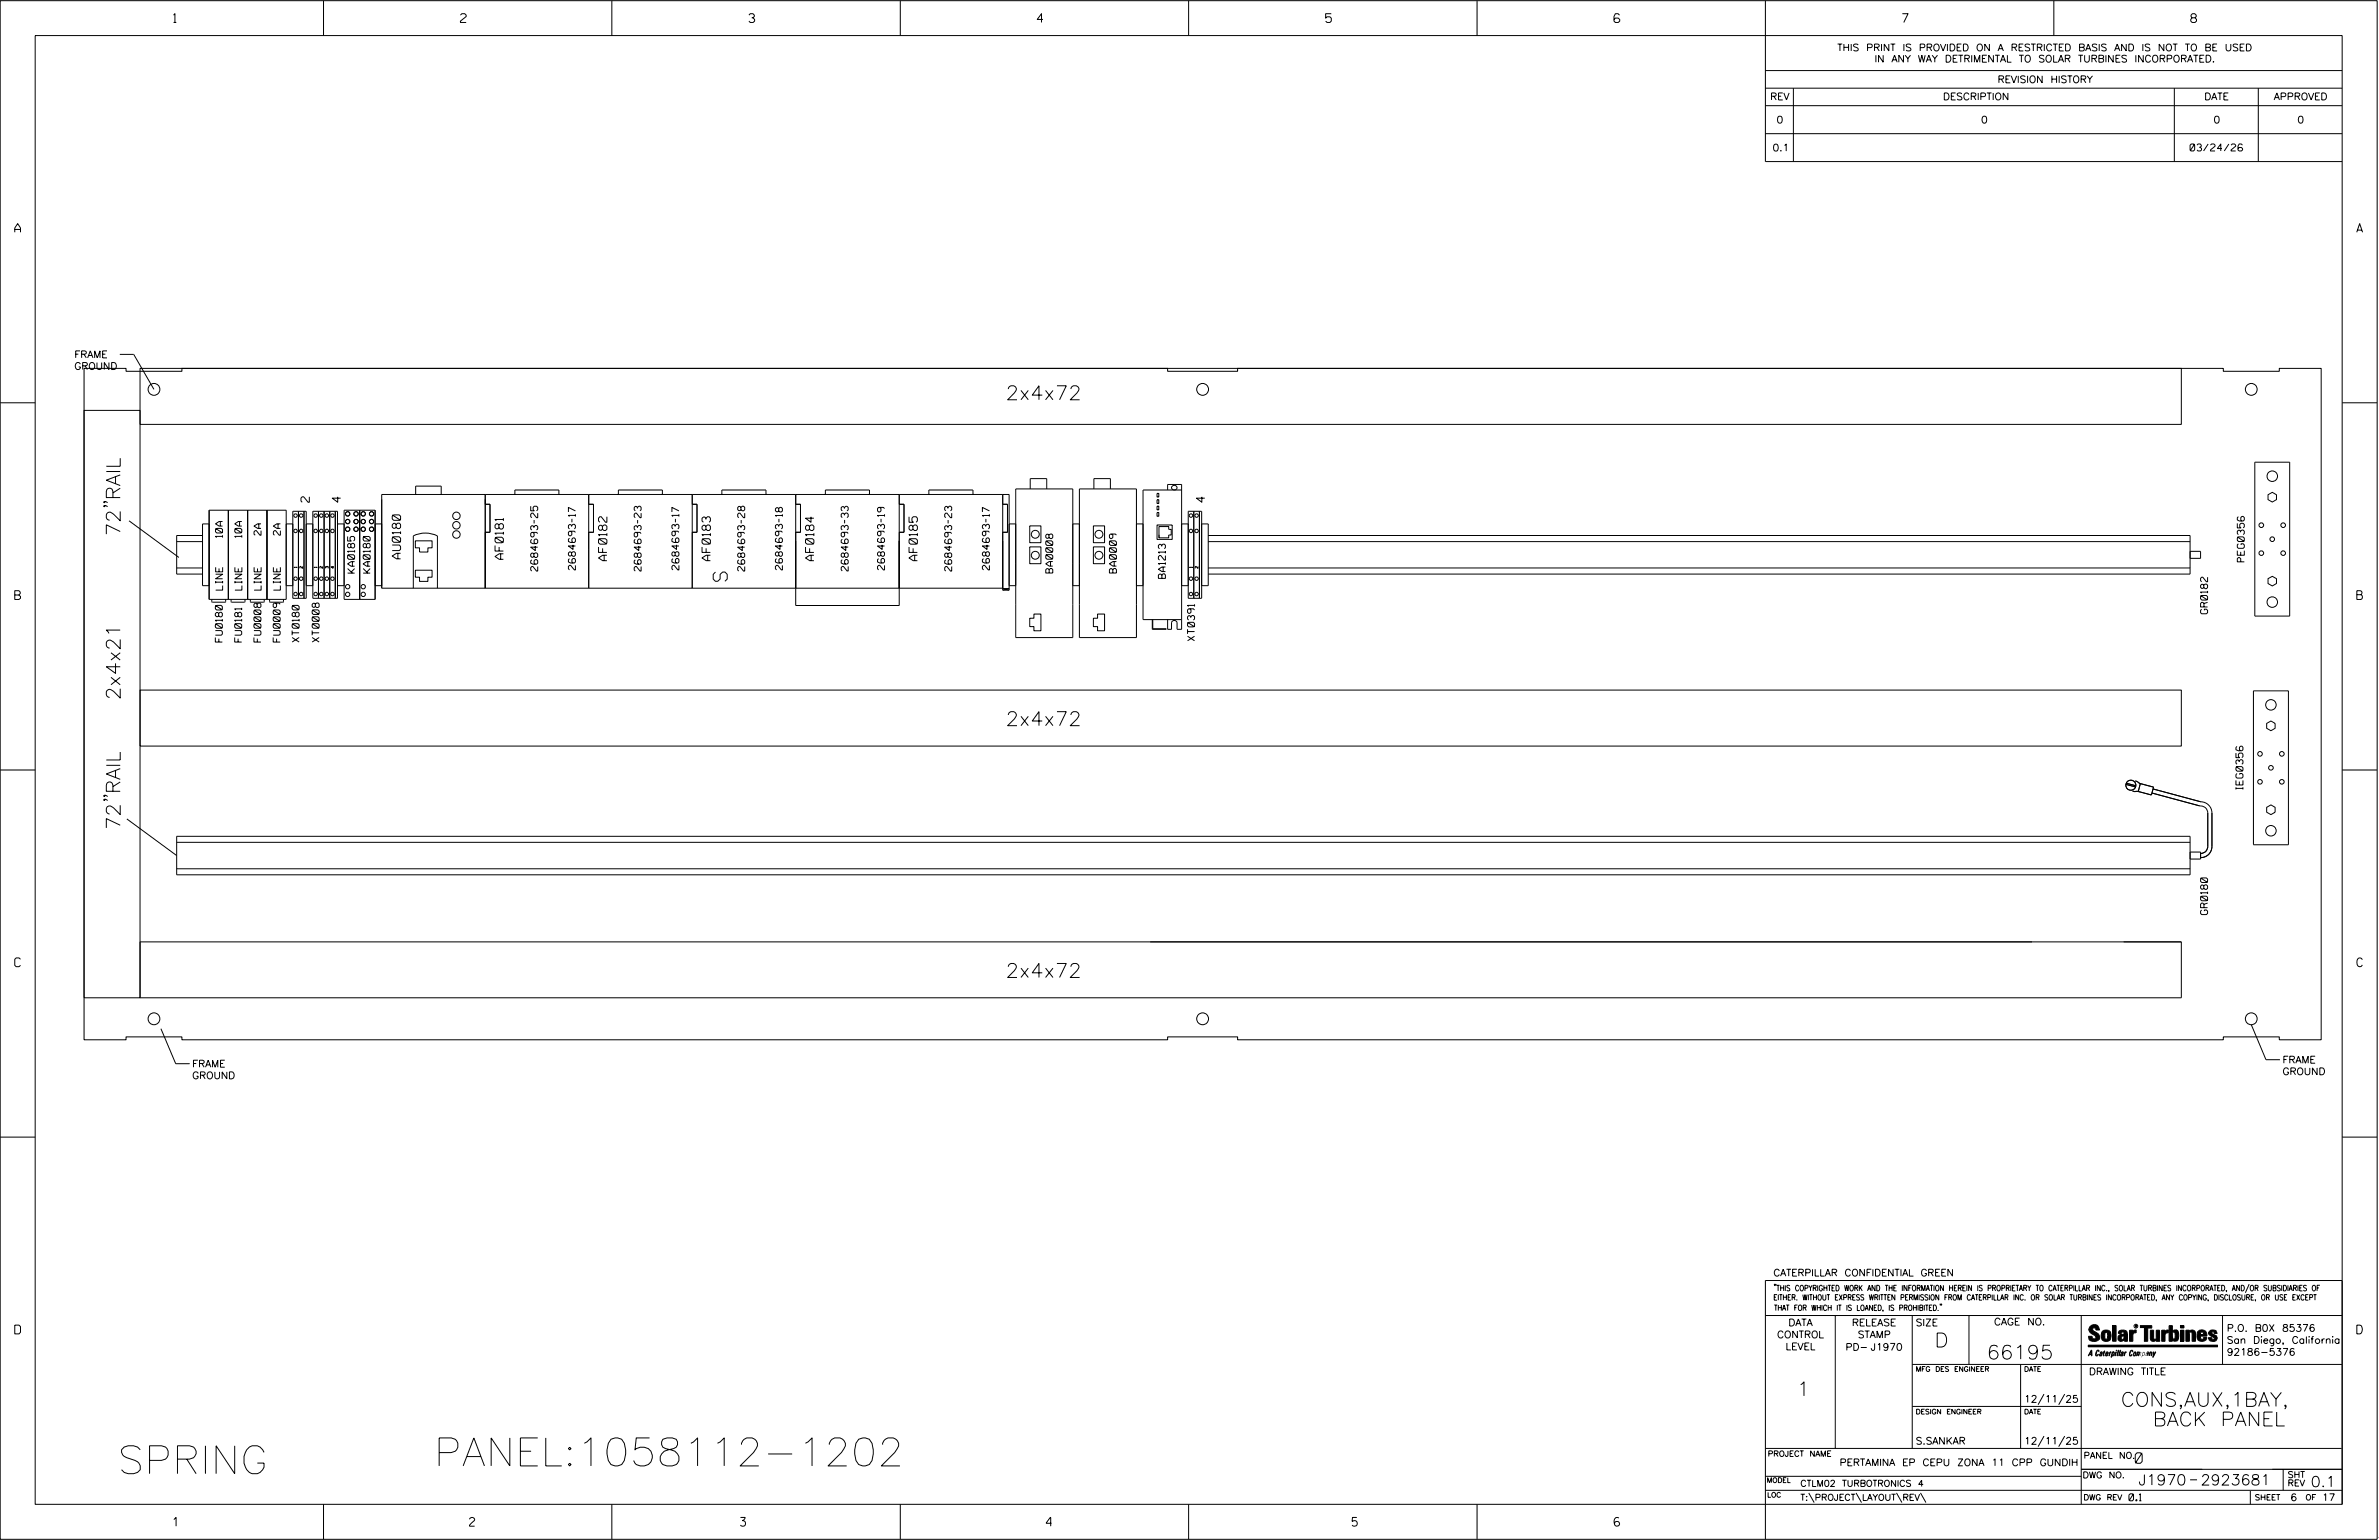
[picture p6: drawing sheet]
<svg xmlns="http://www.w3.org/2000/svg" width="864mm" height="559mm" viewBox="0 0 864 559" stroke-linecap="round" stroke-linejoin="round" font-family="sans-serif">
<defs><g id="words">
<g font-size="10.2">
<text x="157.5" y="531.9">PANEL:1058112-1202</text>
<text x="42.7" y="534.8">SPRING</text>
</g>
<g font-size="5.1">
<text x="365.1" y="145.1">2x4x72</text>
<text x="43.7" y="194.6" transform="rotate(-90 43.7 194.6)">72&quot;RAIL</text>
<text x="264" y="210.9" transform="rotate(-90 264 210.9)">S</text>
<text x="43.7" y="254" transform="rotate(-90 43.7 254)">2x4x21</text>
<text x="365.1" y="263.3">2x4x72</text>
<text x="43.7" y="301.1" transform="rotate(-90 43.7 301.1)">72&quot;RAIL</text>
<text x="365.1" y="354.7">2x4x72</text>
<text x="702.3" y="488.8">D</text>
<text x="721.2" y="493.2">66195</text>
<text x="652.2" y="506.5">1</text>
<text x="769.9" y="510.3">CONS,AUX,1BAY,</text>
<text x="778.5" y="517.4">BACK PANEL</text>
</g>
<g font-size="3.8">
<text x="775.1" y="531">0</text>
<text x="776.3" y="538.9">J1970</text>
<text x="798.8" y="538.9">2923681</text>
<text x="838.8" y="539.5">0.1</text>
</g>
<g font-size="3.2">
<text x="63" y="8.2">1</text>
<text x="167.2" y="8.2">2</text>
<text x="271.8" y="8.2">3</text>
<text x="376.5" y="8.2">4</text>
<text x="481.2" y="8.2">5</text>
<text x="690.6" y="8.2">7</text>
<text x="795.3" y="8.2">8</text>
<text x="5.4" y="84.3">A</text>
<text x="855.5" y="84.3">A</text>
<text x="5.4" y="217.5">B</text>
<text x="855.6" y="217.5">B</text>
<text x="5.4" y="350.8">C</text>
<text x="855.6" y="350.8">C</text>
<text x="5.4" y="484">D</text>
<text x="855.6" y="484">D</text>
<text x="62.8" y="553.8">1</text>
<text x="170.4" y="553.8">2</text>
<text x="268.8" y="553.8">3</text>
<text x="379.8" y="553.8">4</text>
<text x="490.8" y="553.8">5</text>
<text x="585.9" y="553.8">6</text>
</g>
<g font-size="3">
<text x="112.3" y="182.3" transform="rotate(-90 112.3 182.3)">2</text>
<text x="123.7" y="182.3" transform="rotate(-90 123.7 182.3)">4</text>
<text x="437.3" y="182.3" transform="rotate(-90 437.3 182.3)">4</text>
<text x="145.4" y="202.8" transform="rotate(-90 145.4 202.8)">AU0180</text>
<text x="182.7" y="202.9" transform="rotate(-90 182.7 202.9)">AF0181</text>
<text x="220.3" y="203.5" transform="rotate(-90 220.3 203.5)">AF0182</text>
<text x="257.9" y="203.5" transform="rotate(-90 257.9 203.5)">AF0183</text>
<text x="295.5" y="203.5" transform="rotate(-90 295.5 203.5)">AF0184</text>
<text x="333" y="203.5" transform="rotate(-90 333 203.5)">AF0185</text>
</g>
<g font-size="2.5">
<text x="666.9" y="18.5">THIS PRINT IS PROVIDED ON A RESTRICTED BASIS AND IS NOT TO BE USED</text>
<text x="680.5" y="22.6">IN ANY WAY DETRIMENTAL TO SOLAR TURBINES INCORPORATED.</text>
<text x="725.1" y="30">REVISION HISTORY</text>
<text x="642.6" y="36.3">REV</text>
<text x="705.3" y="36.3">DESCRIPTION</text>
<text x="800.2" y="36.3">DATE</text>
<text x="825.4" y="36.3">APPROVED</text>
<text x="644.9" y="44.7">0</text>
<text x="719.1" y="44.7">0</text>
<text x="803.5" y="44.7">0</text>
<text x="834" y="44.7">0</text>
<text x="643.5" y="54.8">0.1</text>
<text x="795" y="54.8">03/24/26</text>
<text x="27" y="129.9">FRAME</text>
<text x="27" y="134.1">GROUND</text>
<text x="80.8" y="195" transform="rotate(-90 80.8 195)">10A</text>
<text x="87.8" y="195" transform="rotate(-90 87.8 195)">10A</text>
<text x="94.8" y="194.2" transform="rotate(-90 94.8 194.2)">2A</text>
<text x="101.8" y="194.2" transform="rotate(-90 101.8 194.2)">2A</text>
<text x="814.7" y="203.9" transform="rotate(-90 814.7 203.9)">PEG0356</text>
<text x="128.7" y="208" transform="rotate(-90 128.7 208)">KA0185</text>
<text x="134.4" y="208" transform="rotate(-90 134.4 208)">KA0180</text>
<text x="195.2" y="207.2" transform="rotate(-90 195.2 207.2)">2684693-25</text>
<text x="208.9" y="206.8" transform="rotate(-90 208.9 206.8)">2684693-17</text>
<text x="232.7" y="207.2" transform="rotate(-90 232.7 207.2)">2684693-23</text>
<text x="246.4" y="206.8" transform="rotate(-90 246.4 206.8)">2684693-17</text>
<text x="270.3" y="207.2" transform="rotate(-90 270.3 207.2)">2684693-28</text>
<text x="284" y="206.8" transform="rotate(-90 284 206.8)">2684693-18</text>
<text x="307.9" y="207.2" transform="rotate(-90 307.9 207.2)">2684693-33</text>
<text x="321.1" y="206.8" transform="rotate(-90 321.1 206.8)">2684693-19</text>
<text x="345.5" y="207.2" transform="rotate(-90 345.5 207.2)">2684693-23</text>
<text x="359.2" y="206.8" transform="rotate(-90 359.2 206.8)">2684693-17</text>
<text x="382.2" y="207.9" transform="rotate(-90 382.2 207.9)">BA0008</text>
<text x="405.3" y="207.9" transform="rotate(-90 405.3 207.9)">BA0009</text>
<text x="423.1" y="209.9" transform="rotate(-90 423.1 209.9)">BA1213</text>
<text x="80.8" y="214.1" transform="rotate(-90 80.8 214.1)">LINE</text>
<text x="87.8" y="214.1" transform="rotate(-90 87.8 214.1)">LINE</text>
<text x="94.8" y="214.1" transform="rotate(-90 94.8 214.1)">LINE</text>
<text x="101.8" y="214.1" transform="rotate(-90 101.8 214.1)">LINE</text>
<text x="801.4" y="222.7" transform="rotate(-90 801.4 222.7)">GR0182</text>
<text x="80.7" y="233" transform="rotate(-90 80.7 233)">FU0180</text>
<text x="87.7" y="233" transform="rotate(-90 87.7 233)">FU0181</text>
<text x="94.7" y="233" transform="rotate(-90 94.7 233)">FU0008</text>
<text x="101.7" y="233" transform="rotate(-90 101.7 233)">FU0009</text>
<text x="108.6" y="233" transform="rotate(-90 108.6 233)">XT0180</text>
<text x="115.9" y="233" transform="rotate(-90 115.9 233)">XT0008</text>
<text x="433.6" y="232.5" transform="rotate(-90 433.6 232.5)">XT0391</text>
<text x="814.2" y="286.5" transform="rotate(-90 814.2 286.5)">IEG0356</text>
<text x="801.4" y="331.8" transform="rotate(-90 801.4 331.8)">GR0180</text>
<text x="69.8" y="387.2">FRAME</text>
<text x="828.6" y="385.8">FRAME</text>
<text x="69.8" y="391.5">GROUND</text>
<text x="828.6" y="390">GROUND</text>
<text x="643.8" y="463">CATERPILLAR CONFIDENTIAL GREEN</text>
<text x="645.1" y="485.5">CONTROL</text>
<text x="649.2" y="481.1">DATA</text>
<text x="672.3" y="481.1">RELEASE</text>
<text x="674.4" y="485.5">STAMP</text>
<text x="695.4" y="481.1">SIZE</text>
<text x="723.8" y="480.8">CAGE NO.</text>
<text x="808.4" y="483.1">P.O. B0X 85376</text>
<text x="648.2" y="489.8">LEVEL</text>
<text x="669.9" y="490">PD- J1970</text>
<text x="808.4" y="487.5">San Diego, California</text>
<text x="808.4" y="491.8">92186-5376</text>
<text x="758.3" y="498.9">DRAWING TITLE</text>
<text x="734.8" y="508.9">12/11/25</text>
<text x="695.4" y="524.1">S.SANKAR</text>
<text x="734.8" y="524.1">12/11/25</text>
<text x="667.8" y="531.9">PERTAMINA EP CEPU ZONA 11 CPP GUNDIH</text>
<text x="772.8" y="544.6">0.1</text>
<text x="831.4" y="544.6">6</text>
<text x="842.9" y="544.6">17</text>
</g>
<g font-size="2.3">
<text x="756.4" y="529.2">PANEL NO.</text>
<text x="653.5" y="539.4">CTLM02 TURBOTRONICS 4</text>
<text x="756" y="536.3">DWG NO.</text>
<text x="830.4" y="539.3">REV</text>
<text x="830.4" y="536.2">SHT</text>
<text x="653.5" y="544.5">T:\PROJECT\LAYOUT\REV\</text>
</g>
<g font-size="2">
<text x="643.8" y="468.4">&quot;THIS COPYRIGHTED WORK AND THE INFORMATION HEREIN IS PROPRIETARY TO CATERPILLAR INC., SOLAR TURBINES INCORPORATED, AND/OR SUBSIDIARIES OF</text>
<text x="643.8" y="471.8">EITHER. WITHOUT EXPRESS WRITTEN PERMISSION FROM CATERPILLAR INC. OR SOLAR TURBINES INCORPORATED, ANY COPYING, DISCLOSURE, OR USE EXCEPT</text>
<text x="644" y="475.6">THAT FOR WHICH IT IS LOANED, IS PROHIBITED.&quot;</text>
<text x="641.7" y="528.5">PROJECT NAME</text>
<text x="756.3" y="544.3">DWG REV</text>
<text x="818.5" y="544.3">SHEET</text>
<text x="836.9" y="544.3">OF</text>
</g>
<g font-size="1.8">
<text x="695.4" y="497.6">MFG DES ENGINEER</text>
<text x="734.8" y="497.6">DATE</text>
<text x="695.4" y="513.1">DESIGN ENGINEER</text>
<text x="734.8" y="513.1">DATE</text>
<text x="641.3" y="538">MODEL</text>
<text x="641.5" y="543.3">LOC</text>
</g>
<g font-size="1">
<text x="107.8" y="206" transform="rotate(-90 107.8 206)">1</text>
<text x="109.8" y="206.2" transform="rotate(-90 109.8 206.2)">2</text>
<text x="115.1" y="206" transform="rotate(-90 115.1 206)">1</text>
<text x="117.1" y="206.2" transform="rotate(-90 117.1 206.2)">2</text>
<text x="119.2" y="206.2" transform="rotate(-90 119.2 206.2)">3</text>
<text x="121.2" y="206.2" transform="rotate(-90 121.2 206.2)">4</text>
<text x="432.8" y="206" transform="rotate(-90 432.8 206)">1</text>
<text x="434.9" y="206.2" transform="rotate(-90 434.9 206.2)">2</text>
</g>
<text font-size=".9" x="775.1" y="481.7">R</text>
</g></defs>
<g fill="none" stroke="#000" stroke-width=".36">
<path d="M.1 .2h862.8v558.4h-862.8zM12.8 12.9h837.4v533h-837.4zM117.4 .2v12.7M222.1 .2v12.7M326.8 .2v12.7M431.5 .2v12.7M536.2 .2v12.7M587.9 5.5l-.5-.5h-1l-.5 1v1.7l.5 .4h1l.6-.4v-.6l-.6-.5h-1l-.5 .5M640.9 .2v58.4h209.3M745.6 .2v12.7M640.9 25.6h209.3M640.9 32h209.3"/>
<path d="M640.9 38.3h209.3M651 32v26.6M789.3 32v26.6M819.8 32v26.6M640.9 48.5h209.3M30.5 133.7h15.3v1h20.2v-1h357.9v1h25.4v-1h357.8v1h20.3v-1h15.2v243.6h-15.2v-1.1h-20.3v1.1h-357.8v-1.1h-25.4v1.1h-357.9v-1.1h-20.2v1.1h-15.3zM43.5 128.6h5l7.4 12.7M50.8 133.7h741v20.3h-741zM.1 146.2h12.7M30.5 148.9h20.3v213.2h-20.3zM850.2 146.2h12.7M150.9 179.4v-3h9.3v3"/>
<path d="M176.1 179.4v34M186.9 179.4v-1.6h16v1.6M213.7 179.4v34M224.5 179.4v-1.6h16v1.6M251.3 179.4v34M262 179.4v-1.6h16.1v1.6M288.9 179.4v40.3h37.5v-40.3M299.6 179.4v-1.6h16v1.6M337.2 179.4v-1.6h16v1.6M364 179.4v34.7M374 177.4v-3.7h6v3.7M397.1 177.4v-3.7h6v3.7"/>
<path d="M420 179h.7v1.3h-.7zM423.9 177.8v-2h5v52.6h-1.6v-2.4a1.02 1.02 0 0 0-1-.9 1.02 1.02 0 0 0-1 .9v2.4h-1.4v-3.6M428.9 177.8h-14v47h14M818.5 167.7h12.7v55.9h-12.7zM823.3 179.5l1.6-.9 1.5 .9v1.8l-1.5 .9-1.6-.9zM37.9 183.4l.2 .3-.2 .2-.3-.2a.93 .93 0 0 1 1.5 .2M37.9 182l.2 .2-.2 .3-.3-.3a.97 .97 0 0 1 1.5 .3M46.8 189l18.1 13.3M64.1 196.5h9.4M73.5 194.3h-9.4v14h9.4M75.9 190.1h-2.4v22.4h2.4M75.9 185.1h28v32.4h-28z"/>
<path d="M82.9 185.1v32.4M89.9 185.1v32.4M96.9 185.1v32.4M103.9 190.1h2.4M106.3 185.5h4.9v31.6h-4.9zM108.3 185.5v31.6M110.3 185.5v31.6M111.2 190.1h2.4M113.6 185.5h8.9v31.6h-8.9zM115.6 185.5v31.6M117.7 185.5v31.6M119.7 185.5v31.6"/>
<path d="M121.7 185.5v31.6M122.5 190.1h2.4M124.9 185.1h11.3v32.4h-11.3zM130.6 185.1v32.4M136.2 190.1h2.4M150.8 196.3h6v2.5h-1.5v1.5h-3v-1.5h-1.5zM176.1 183h1.8v10.1h-1.8M213.7 183h1.7v10.1h-1.7M251.3 183h1.7v10.1h-1.7M288.9 183h1.7v10.1h-1.7M326.4 183h1.8v10.1h-1.8M364 183h1.7v10.1h-1.7"/>
<path d="M366.3 190.1h2.4v41.3h20.7v-41.3h2.4v41.3h20.7v-41.3h2.4M373.8 198.4h4.1v6.1h-4.1zM373.8 190.8h4.1v6.1h-4.1zM396.9 198.4h4.1v6.1h-4.1zM396.9 190.8h4.1v6.1h-4.1zM420 190.5h5.5v5.2h-5.5zM420 186h.7v1.3h-.7zM420 183.7h.7v1.3h-.7zM420 181.3h.7v1.4h-.7zM420.7 194.1v1.1h3.6v-1.1h.9v-2h-.9v-1h-3.6v4.1M428.9 190.1h2.4M431.3 185.5h4.9v31.6h-4.9z"/>
<path d="M433.4 185.5v31.6M435.4 185.5v31.6M436.2 190.1h2.4v22.4h-2.4M438.6 194.3h356.4v14h-356.4M438.6 196.5h356.4M64.1 206.1h9.4M76.9 217.5l.2 1h4.6l.2-1M83.9 217.5l.2 1h4.6l.2-1M90.9 217.5l.2 1h4.6l.2-1M97.9 217.5l.2 1h4.6l.2-1M103.9 212.5h2.4M111.2 212.5h2.4"/>
<path d="M122.5 212.5h2.4M136.2 212.5h2.4M150 213.4v-18.9a9.9 9.9 0 0 1 8.8 0v18.9M150.8 206.9h6v2.5h-1.5v1.6h-3v-1.6h-1.5zM364 213.4h-225.4v-34h227.7v34.7M364 214.1h2.3M364 214.1l2.3-.5h-2.3l2.3 .5M366.3 212.5h2.4M368.7 204.4v-27h20.7v27M389.4 212.5h2.4M391.8 204.4v-27h20.7v27M412.5 212.5h2.4"/>
<path d="M428.9 212.5h2.4M438.6 206.1h356.4M795 200.1h3.8v2.5h-3.8M823.3 210l1.6-.9 1.5 .9v1.7l-1.5 .9-1.6-.9zM373.8 224.3h1.5v-1.5h2.6v6.1h-2.6v-1.5h-1.5zM396.9 224.3h1.5v-1.5h2.6v6.1h-2.6v-1.5h-1.5zM418.3 224.8v3.6h5v-.3h-4.8v-3.3M50.8 250.4h741v20.3h-741zM818 250.7h12.7v55.8h-12.7zM.1 279.4h12.7M822.8 262.5l1.6-.9 1.5 .9v1.8l-1.5 .8-1.6-.8zM850.2 279.4h12.7"/>
<path d="M37.9 290l.2 .3-.2 .2-.3-.2a.91 .91 0 0 1 1.5 .2M37.9 288.6l.2 .2-.2 .3-.3-.3a.91 .91 0 0 1 1.5 .3M46 297.1l18.1 13.3M771.7 284.6l3.5 .9M771.8 284.2l3.5 .9M774.1 287l2.3 .2M775.1 283.4l2.1 1M777 284.3l4.8 1.3-.8 2.9-4.8-1.3zM781.2 287.8l17.3 4.6a2.66 2.66 0 0 1 2.9 2.6v12.1a2.53 2.53 0 0 1-2.6 2.6M781.6 286.3l17.3 4.6a4.1 4.1 0 0 1 4.1 4.1v12.1a4 4 0 0 1-4.2 4.1M822.8 292.9l1.6-.8 1.5 .8v1.8l-1.5 .9-1.6-.9zM64.1 303.5h730.9v13.9h-730.9z"/>
<path d="M64.1 305.6h730.9M64.1 315.2h730.9M795 309.2h3.8v2.5h-3.8M50.8 341.8h741v20.3h-741zM58.4 373.3l5.4 12.7h5.1M817.2 371.8l5.4 12.7h5.1M.1 412.6h12.7M850.2 412.6h12.7M640.9 477.3h209.3M644.2 466.1l-.1 .4M644.7 466.1l-.2 .4M666.2 477.3v48.3"/>
<path d="M694.2 477.3v48.3M704.4 473.3l-.1 .4M704.8 473.3l-.1 .4M714.8 477.3v17.8M755.5 477.3v68.6M806.8 477.3v17.8M816.5 466l-1.4 3.1M850.2 464.6h-209.3v94M850.2 464.8v81.1M694.2 495.1h156M733.5 495.1v30.5M758.6 481.4a2.02 2.02 0 0 1 3.1-.1l.5 1.3h-1.3l-.2-.6-.4-.2-.6 .1-.1 .4 .4 .7a2.46 2.46 0 0 1 2.2 2.9 2.83 2.83 0 0 1-3.8 .3l-.3-1.3h1.3l.2 .7 .6 .3 .5-.2 .2-.5-.4-.6-1.9-1.2-.4-.9z"/>
<path d="M759.2 491.3h-.7l.7-1.2v1.9h.2l-.1-2.1-1.3 2.1 .5-.5h.7M761.3 490l.3-.2 .4 .3-.1 .3-.3-.4-.4 .3-.3 1.6h.4l.4-.5-.3 .6-.4 .1-.3-.4zM762.6 490.6l.5-.1-.1 1.4h-.9a.74 .74 0 0 1 .9-.8l-.3 .7-.5 .1 .2-.5 .6-.2v-.5l-.7 .2zM763 483.2a2.17 2.17 0 0 1 3.1 0l.3 1.4-.3 1.5a2.17 2.17 0 0 1-3.1 0l-.3-1.5zM763.6 490.5l.4-.4 .2 .6h-.3l-.3 .9 .2 .4-.3-.1zM764.1 483.7l.5-.4 .4 .3v2.2l-.4 .2-.5-.2zM764.6 491.1l.6 .2v-.7l-.4-.1-.4 .6-.1 .8h.6M764.6 491.1l-.1 .8h.4M764.6 482.6v.8M764.8 490.7l.4 .1v.3h-.6zM765 491.5l-.1 .4zM766 490.5l-.5 1.5z"/>
<path d="M766 490.8l.4-.3-.4 .4M766.9 481h1.3v5.7h-1.3zM767 490.8l.5 .1-.3 .8-.4 .2zM767.3 490.5h-.5l-.5 2M767.3 490.5a.8 .8 0 0 1 .2 1 .8 .8 0 0 1-.9 .4l-.1 .6M767.3 490.5l-.1 .2M768.1 490.5l-.4 1.5zM768.2 489.9h.3l-.1 .2h-.2zM769 489.9l-.5 2.1zM769.7 489.9l-.6 2.1zM770.1 491.4l.5-.3-.5 .8zM770.4 491.9h.1"/>
<path d="M770.6 491.1l.1-.4-.7 .2 .1-.3 .6-.1 .2 .3-.5 1.1M770.6 491.1a.74 .74 0 0 0-.8 .8h.6M771 484.8h-.7l-.3 .6 .4 .7 .5-.3 .1-2.4h-.8l-.1 .4h-1.2a1.71 1.71 0 0 1 1.8-1.3 1.71 1.71 0 0 1 1.6 1.4v2.8h-1.1l-.1-.6M771 484.2l-1.5 .1a1.41 1.41 0 0 0 0 2.4l.5 .1 1.1-.7M771.2 486.1h-.1M771.4 490.5l.1 .3 .4-.3-.9 1.5zM771.5 490.8h.1M773 482.7h1.2v.5l.5-.5 .7-.1v1h-.6l-.5 .4-.1 2.7h-1.2zM773.3 490.3l.6-.4 .4 .2-.1 .4-.3-.4a1.28 1.28 0 0 0-.5 1.8l.6-.4-.1 .4-.8 .1zM774.7 490.8l.5-.3a.88 .88 0 0 1 .2 .9 .88 .88 0 0 1-.7 .7l-.2-.2zM774.8 490.9h.5l-.3 1h-.3l-.2-.2zM775.2 490.5l-.1 .2"/>
<path d="M776.8 481h4.3v.9h-1.5v4.8h-1.3M776.8 490.6l-.8 .2v-.3l-.4 1.5 .8-1.3v1.3l.3-1.2M779.3 491.1h.4M779.6 490.5h.3l-.3 1.4M779.6 490.7h.2l-.1 .4M779.7 491.1l-.1 .4M779.7 491.1l-.4 .2M780.1 492l.4-1.5 .1 .3 .3-.3 .3 .2-.3 1.3v-1.3l-.7 1.3M780.6 482.7h1.2v2.7l.1 .4 .4 .3 .4-.7v-2.7h1.2l.1 4h-1.3v-.5l-1.1 .6-.7-.3-.3-.7zM781.6 492.5l1-2-.8 1.3-.2-1.3-.2 2M784.7 482.7h1.2v.5l.5-.5 .7-.1v1h-.5l-.6 .4-.1 2.7h-1.2zM787.4 481h1.2v2a1.4 1.4 0 0 1 2.2 .2l.1 1.4-.4 1.9-1.5 .1-.4-.5v-1l.5 .9 .5-.3v-2.1l-.5-.4-.5 .7v2.8h-1.2z"/>
<path d="M791.5 482.7h1.3v4h-1.3zM791.5 481h1.3v.9h-1.3zM793.5 482.7h1.3v.4l.7-.5 1.1 .2 .4 .6v3.3h-1.2l-.3-3.4-.7 .2v3.2h-1.3zM794.8 483.1h.1M797.7 483.2a1.92 1.92 0 0 1 2.4-.5 1.92 1.92 0 0 1 1 2.1h-2.3v.8l.6 .5 .5-.3v-.5h1.2a1.83 1.83 0 0 1-2.1 1.4 1.83 1.83 0 0 1-1.5-2.1zM798.8 484.2v.6M799.1 483.4h.6l.2 .8h-1.1zM804.6 482.9a1.84 1.84 0 0 0-2.9 .8 3.3 3.3 0 0 0 2.2 1.9l-.5 .5-.4-.3-.1-.4h-1.2l.1 .6a1.92 1.92 0 0 0 2.9 .4M804.9 483.8h-1.2l-.2-.6-.5 .1-.1 .3 .1 .3 1.8 .9M805.1 488.1h-47.1v.6h47.1M694.2 510.3h61.3M742 505.8l-2.2 3.9"/>
<path d="M749.5 505.8l-2.2 3.9M640.9 525.6h209.2M640.9 535.7h114.6M742 521.1l-2.2 3.8M749.5 521.1l-2.2 3.8M755.5 533.2h94.7M795 537h2.6M828.8 533.2v7.6M117.4 545.9v12.7M222.1 545.9v12.7M326.8 545.9v12.7M431.5 545.9v12.7"/>
<path d="M536.2 545.9v12.7M640.9 540.8h209.3M656.6 541.7l2 3.5M673.8 541.7l1.9 3.5M688.4 541.7l2 3.5M697.2 541.7l1.9 3.5M816.9 541v4.9M863.5 558h.1"/>
<circle cx="55.9" cy="141.3" r="2.14"/>
<circle cx="436.6" cy="141.3" r="2.14"/>
<circle cx="817.2" cy="141.3" r="2.14"/>
<circle cx="426.3" cy="177" r=".94"/>
<circle cx="824.9" cy="172.8" r="1.91"/>
<circle cx="107.3" cy="192.7" r=".63"/>
<circle cx="107.3" cy="187.1" r=".63"/>
<circle cx="109.3" cy="192.7" r=".64"/>
<circle cx="109.3" cy="187.1" r=".64"/>
<circle cx="114.6" cy="187.1" r=".64"/>
<circle cx="114.6" cy="192.7" r=".64"/>
<circle cx="116.6" cy="187.1" r=".64"/>
<circle cx="116.6" cy="192.7" r=".64"/>
<circle cx="118.6" cy="187.1" r=".63"/>
<circle cx="118.6" cy="192.7" r=".63"/>
<circle cx="120.7" cy="187.1" r=".64"/>
<circle cx="120.7" cy="192.7" r=".64"/>
<circle cx="126.2" cy="192" r=".79"/>
<circle cx="126.2" cy="189.2" r=".79"/>
<circle cx="126.2" cy="186.5" r=".79"/>
<circle cx="129.2" cy="186.5" r=".79"/>
<circle cx="129.2" cy="192" r=".79"/>
<circle cx="129.2" cy="189.2" r=".79"/>
<circle cx="131.9" cy="192" r=".79"/>
<circle cx="131.9" cy="186.5" r=".79"/>
<circle cx="131.9" cy="189.2" r=".79"/>
<circle cx="134.9" cy="192" r=".79"/>
<circle cx="134.9" cy="186.5" r=".79"/>
<circle cx="134.9" cy="189.2" r=".79"/>
<circle cx="165.7" cy="187.2" r="1.36"/>
<circle cx="165.7" cy="190.6" r="1.36"/>
<circle cx="165.7" cy="194" r="1.36"/>
<circle cx="375.8" cy="193.9" r="1.43"/>
<circle cx="398.9" cy="193.9" r="1.43"/>
<circle cx="432.3" cy="192.7" r=".64"/>
<circle cx="432.3" cy="187.1" r=".64"/>
<circle cx="434.4" cy="192.7" r=".64"/>
<circle cx="434.4" cy="187.1" r=".64"/>
<circle cx="820.9" cy="190.6" r=".85"/>
<circle cx="824.9" cy="195.6" r=".84"/>
<circle cx="828.8" cy="190.6" r=".84"/>
<circle cx="107.3" cy="210" r=".63"/>
<circle cx="107.3" cy="215.5" r=".63"/>
<circle cx="109.3" cy="210" r=".64"/>
<circle cx="109.3" cy="215.5" r=".64"/>
<circle cx="114.6" cy="210" r=".64"/>
<circle cx="114.6" cy="215.5" r=".64"/>
<circle cx="116.6" cy="210" r=".64"/>
<circle cx="116.6" cy="215.5" r=".64"/>
<circle cx="118.6" cy="210" r=".63"/>
<circle cx="118.6" cy="215.5" r=".63"/>
<circle cx="120.7" cy="210" r=".64"/>
<circle cx="120.7" cy="215.5" r=".64"/>
<circle cx="126.2" cy="215.7" r=".79"/>
<circle cx="126.2" cy="212.9" r=".79"/>
<circle cx="131.9" cy="215.7" r=".79"/>
<circle cx="131.9" cy="212.9" r=".79"/>
<circle cx="375.8" cy="201.5" r="1.43"/>
<circle cx="398.9" cy="201.5" r="1.43"/>
<circle cx="432.3" cy="210" r=".64"/>
<circle cx="432.3" cy="215.5" r=".64"/>
<circle cx="434.4" cy="215.5" r=".64"/>
<circle cx="434.4" cy="210" r=".64"/>
<circle cx="820.9" cy="200.7" r=".84"/>
<circle cx="824.9" cy="218.5" r="1.9"/>
<circle cx="828.8" cy="200.7" r=".84"/>
<circle cx="824.4" cy="255.8" r="1.9"/>
<circle cx="820.4" cy="273.5" r=".84"/>
<circle cx="824.4" cy="278.6" r=".84"/>
<circle cx="828.3" cy="273.5" r=".84"/>
<circle cx="773.5" cy="284.9" r="1.82"/>
<circle cx="820.4" cy="283.7" r=".83"/>
<circle cx="828.3" cy="283.7" r=".84"/>
<circle cx="824.4" cy="301.4" r="1.9"/>
<circle cx="55.9" cy="369.7" r="2.14"/>
<circle cx="436.6" cy="369.7" r="2.15"/>
<circle cx="817.2" cy="369.7" r="2.14"/>
<circle cx="775.4" cy="481.2" r=".69"/>
</g>
<g fill="#000">
<path d="M768.1 490.5l-.4 1.5zM768.2 489.9h.3l-.1 .2h-.2zM769 489.9l-.5 2.1zM769.7 489.9l-.6 2.1zM791.5 481h1.3v.9h-1.3zM791.5 482.7h1.3v4h-1.3zM758 488.1h47.1v.6h-47.1z"/>
<path d="M759.2 489.9l-1.2 2.1 .5-.5h.7v.5h.2zM759.2 490.1v1.2h-.7z" fill-rule="evenodd"/>
<path d="M758.6 481.4a2.02 2.02 0 0 1 3.1-.1l.5 1.3h-1.3l-.2-.6-.4-.2-.6 .1-.1 .4 .4 .7a2.46 2.46 0 0 1 2.2 2.9 2.83 2.83 0 0 1-3.8 .3l-.3-1.3h1.3l.2 .7 .6 .3 .5-.2 .2-.5-.4-.6-1.9-1.2-.4-.9z" fill-rule="evenodd"/>
<path d="M761.3 490l.3-.2 .4 .3-.1 .3-.3-.4-.4 .3-.3 1.6h.4l.4-.5-.3 .6-.4 .1-.3-.4z" fill-rule="evenodd"/>
<path d="M762.6 490.6l.5-.1-.1 1.4h-.9a.74 .74 0 0 1 .9-.8l-.6 .3-.2 .5 .5-.1 .3-.6v-.5l-.7 .2z" fill-rule="evenodd"/>
<path d="M763.6 490.5l.4-.4 .2 .6h-.3l-.3 .9 .2 .4-.3-.1z" fill-rule="evenodd"/>
<path d="M764.8 490.5l.5 .3-.1 .5h-.6l.6-.2v-.3l-.4-.1-.3 1.2h.4l.3-.4-.6 .6-.3-.2v-.4z" fill-rule="evenodd"/>
<path d="M763 483.2a2.17 2.17 0 0 1 3.1 0l.3 1.4-.3 1.5a2.17 2.17 0 0 1-3.1 0l-.3-1.5zM764.1 483.7v2.1l.5 .2 .4-.2v-2.2l-.4-.3z" fill-rule="evenodd"/>
<path d="M766 490.5v.3l.4-.1-.4 .2-.5 1.1z" fill-rule="evenodd"/>
<path d="M766.8 490.5l-.5 2 .3-.6a.71 .71 0 0 0 .9-.5 .71 .71 0 0 0-.4-.9zM767 490.8l.5 .1-.3 .8-.4 .2z" fill-rule="evenodd"/>
<path d="M766.9 481h1.3v5.7h-1.3z" fill-rule="evenodd"/>
<path d="M770.1 490.6l.6-.1 .2 .3-.4 1.2-.5 .1-.2-.5 .3-.5h.5l-.7 .5v.3l.4-.1 .4-.9-.5-.2-.2 .2z" fill-rule="evenodd"/>
<path d="M769.4 482.8l-.5 1h1.2l.1-.4h.8v.8l-1.5 .1a1.41 1.41 0 0 0 0 2.4l.5 .1 1.1-.7 .1 .6h1.1v-2.8a1.79 1.79 0 0 0-2.4-1.2zM770.3 484.8h.7l-.1 1-.5 .3-.4-.7z" fill-rule="evenodd"/>
<path d="M771.4 490.5l.1 .3 .4-.3-.9 1.5z" fill-rule="evenodd"/>
<path d="M773 482.7h1.2v.5l.5-.5 .7-.1v1h-.6l-.5 .4-.1 2.7h-1.2z" fill-rule="evenodd"/>
<path d="M773.3 490.3l.6-.4 .4 .2-.1 .4-.3-.4a1.28 1.28 0 0 0-.5 1.8l.6-.4-.3 .5h-.6z" fill-rule="evenodd"/>
<path d="M774.7 490.8l-.2 1.1h.7a.96 .96 0 0 0 0-1.4zM774.8 490.9h.5l-.1 .6-.5 .4-.2-.2z" fill-rule="evenodd"/>
<path d="M776 490.5v.3l.4-.3 .2 .3 .7-.2-.3 1.4v-1.3l-.6 1.3v-1.3l-.8 1.3z" fill-rule="evenodd"/>
<path d="M776.8 481h4.3v.9h-1.5v4.8h-1.3v-4.8h-1.5z" fill-rule="evenodd"/>
<path d="M777.9 490.5l-.5 2 .3-.6a.71 .71 0 0 0 .9-.5 .71 .71 0 0 0-.4-.9zM778.1 490.8l.3-.1 .1 .4-.5 .8-.2-.5z" fill-rule="evenodd"/>
<path d="M779.3 490.6l.6-.1-.3 1.5-.7-.1a.67 .67 0 0 1 .8-.8l-.6 .3-.1 .5 .4-.1 .4-.9-.4-.2-.3 .2z" fill-rule="evenodd"/>
<path d="M780.5 490.5l.1 .3 .3-.3 .3 .2-.3 1.3v-1.3l-.8 1.3z" fill-rule="evenodd"/>
<path d="M780.6 482.7h1.2v2.7l.1 .4 .4 .3 .4-.7v-2.7h1.2l.1 4h-1.3v-.5l-1.1 .6-.7-.3-.3-.7z" fill-rule="evenodd"/>
<path d="M781.6 490.5l.2 1.3 .8-1.3-1.2 2z" fill-rule="evenodd"/>
<path d="M784.7 482.7h1.2v.5l.5-.5 .7-.1v1h-.5l-.6 .4-.1 2.7h-1.2z" fill-rule="evenodd"/>
<path d="M787.4 481h1.2v2a1.4 1.4 0 0 1 2.2 .2l.1 1.4-.4 1.9-1.5 .1-.4-.5v-1l.5 .9 .5-.3v-2.1l-.5-.4-.5 .7v2.8h-1.2z" fill-rule="evenodd"/>
<path d="M793.5 482.7h1.3v.4a1.29 1.29 0 0 1 2.2 .3v3.3h-1.2l-.3-3.4-.7 .2v3.2h-1.3z" fill-rule="evenodd"/>
<path d="M797.7 483.2a1.92 1.92 0 0 1 2.4-.5 1.92 1.92 0 0 1 1 2.1h-2.3v.8l.6 .5 .5-.3v-.5h1.2a1.83 1.83 0 0 1-2.1 1.4 1.83 1.83 0 0 1-1.5-2.1zM799.1 483.4l-.3 .8h1.1l-.2-.8z" fill-rule="evenodd"/>
<path d="M801.9 483.2a1.94 1.94 0 0 1 3 .1v.5h-1.2l-.2-.6-.5 .1-.1 .3 .1 .3 1.8 .9a1.2 1.2 0 0 1 .1 1.3 1.2 1.2 0 0 1-1.2 .7l-1.6-.4-.4-1h1.2l.1 .4 .4 .3 .5-.5a3.3 3.3 0 0 1-2.2-1.9z" fill-rule="evenodd"/>
<circle cx="761.4" cy="492" r=".07"/>
<circle cx="762.2" cy="485.1" r=".07"/>
<circle cx="769.3" cy="492" r=".07"/>
<circle cx="773.1" cy="486.7" r=".07"/>
<circle cx="791.5" cy="486.7" r=".07"/>
<circle cx="791.5" cy="481" r=".07"/>
<circle cx="794.8" cy="486.7" r=".07"/>
</g>
<use href="#words"/>
</svg>
